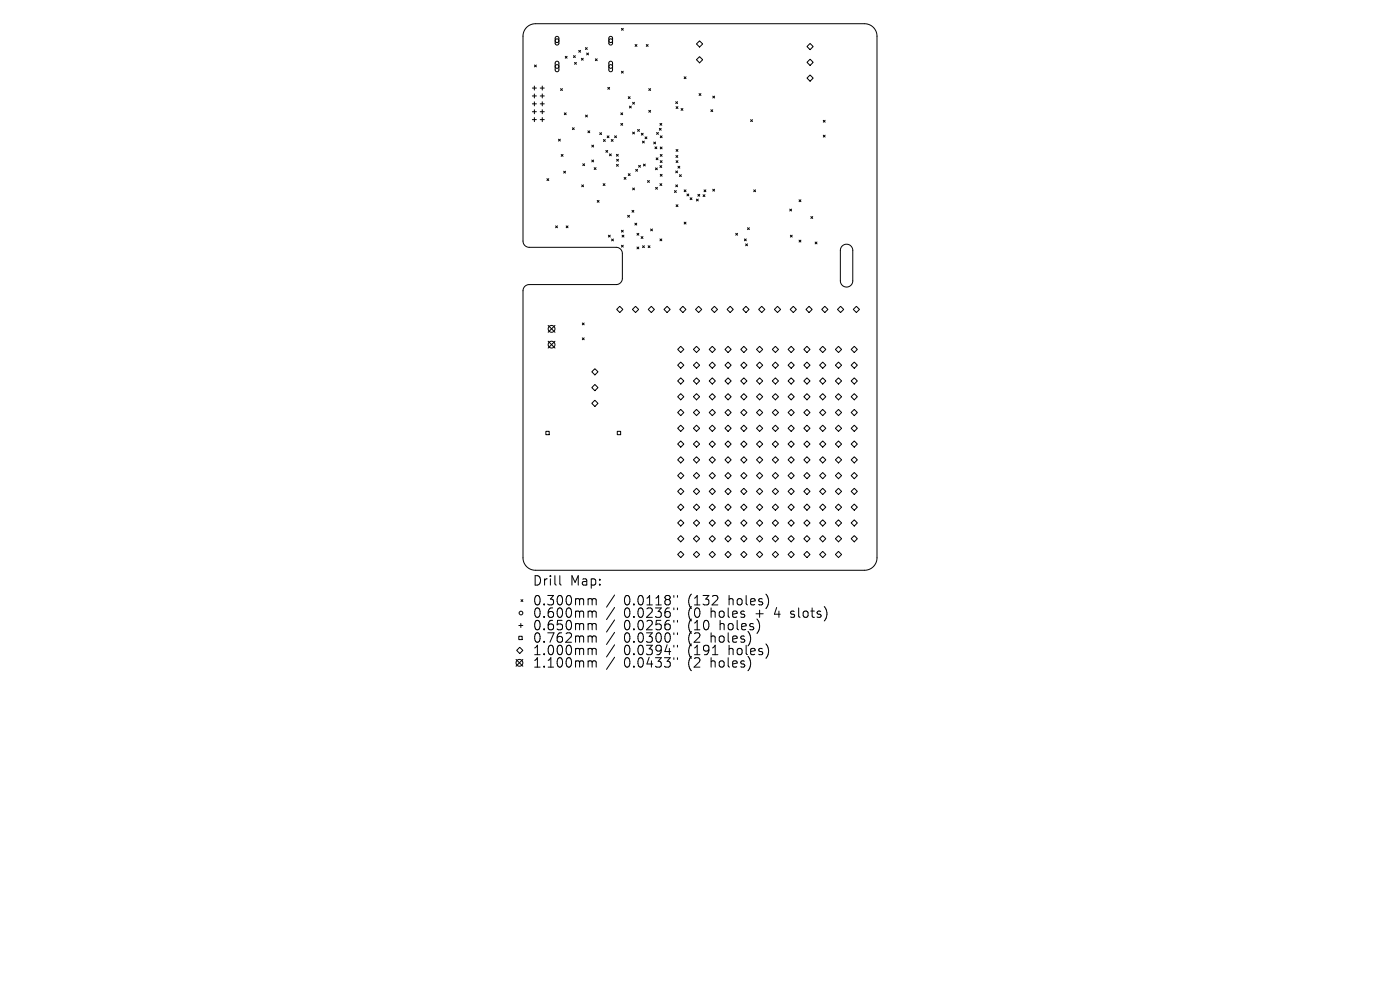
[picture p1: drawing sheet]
<svg xmlns="http://www.w3.org/2000/svg" width="297mm" height="210mm" viewBox="0 0 297 210" stroke-linecap="round" stroke-linejoin="round" font-family="sans-serif">
<defs><g id="words">
<g font-size="2.8">
<text x="112.9" y="124.5">Drill</text>
<text x="120.9" y="124.5">Map:</text>
<text x="112.9" y="128.7">0.300mm</text>
<text x="112.9" y="131.3">0.600mm</text>
<text x="132.4" y="128.7">0.0118&quot;</text>
<text x="132.4" y="131.3">0.0236&quot;</text>
<text x="146.1" y="128.7">(132</text>
<text x="146.1" y="131.3">(0</text>
<text x="151.1" y="131.3">holes</text>
<text x="154.9" y="128.7">holes)</text>
<text x="160.8" y="131.3">+</text>
<text x="165" y="131.3">4</text>
<text x="168.6" y="131.3">slots)</text>
<text x="112.9" y="134">0.650mm</text>
<text x="112.9" y="136.6">0.762mm</text>
<text x="132.4" y="134">0.0256&quot;</text>
<text x="132.4" y="136.6">0.0300&quot;</text>
<text x="146.1" y="134">(10</text>
<text x="146.1" y="136.6">(2</text>
<text x="151.1" y="136.6">holes)</text>
<text x="153" y="134">holes)</text>
<text x="112.9" y="139.3">1.000mm</text>
<text x="112.9" y="141.9">1.100mm</text>
<text x="132.4" y="139.3">0.0394&quot;</text>
<text x="132.4" y="141.9">0.0433&quot;</text>
<text x="146.1" y="139.3">(191</text>
<text x="146.1" y="141.9">(2</text>
<text x="151.1" y="141.9">holes)</text>
<text x="154.9" y="139.3">holes)</text>
</g>
</g></defs>
<g fill="none" stroke="#000" stroke-width=".21">
<path d="M111.7 5.8l1-.6 .9-.2h69.8a2.63 2.63 0 0 1 2.6 2.7v110.6a2.64 2.64 0 0 1-2.6 2.7h-69.8a2.63 2.63 0 0 1-2.6-2.7v-56.6a1.32 1.32 0 0 1 1.3-1.3h18.4a1.32 1.32 0 0 0 1.3-1.4v-5.2a1.32 1.32 0 0 0-1.3-1.3h-18.4a1.32 1.32 0 0 1-1.3-1.4v-43.4l.2-1.1zM112.9 18.7h.9M113.4 18.3v.8M113.4 19.9v.9M113.4 13.8l.4 .4M113.8 13.8l-.4 .4M114.6 18.7h.9M115 18.3v.8M115 19.9v.9M117.9 7.8l.4-.1 .3 .3v1.2l-.4 .4-.3-.1-.1-.3zM117.9 13.1l.4-.1 .3 .3v1.6l-.4 .3h-.3l-.1-.3zM118.9 18.8l.4 .4"/>
<path d="M119.3 18.8l-.4 .4M119.9 11.9l.4 .4M120.3 11.9l-.4 .4M121.7 11.8l.4 .4M121.9 13.2l.4 .4M122.1 11.8l-.4 .4M122.3 13.2l-.4 .4M122.8 10.7l.4 .4M123.2 10.7l-.4 .4M123.3 12.4l.4 .4M123.7 12.4l-.4 .4M124.2 10.1l.4 .4"/>
<path d="M124.5 11.2l.4 .4M124.6 10.1l-.4 .4M124.9 11.2l-.4 .4M126.3 12.5l.4 .4M126.7 12.5l-.4 .4M128.9 18.5l.4 .4M129.3 7.8l.4-.1 .2 .3v1.2l-.3 .4-.3-.1-.1-.3zM129.3 13.1l.4-.1 .2 .3v1.6l-.3 .3h-.3l-.1-.3zM129.3 18.5l-.4 .4M131.8 6l.4 .4M131.8 15.1l.4 .4M132.2 6l-.4 .4"/>
<path d="M132.2 15.1l-.4 .4M134.7 9.4l.4 .4M135.1 9.4l-.4 .4M137.1 9.4l.4 .4M137.5 9.4l-.4 .4M137.6 18.8l.4 .4M138 18.8l-.4 .4M145.1 16.3l.4 .4M145.5 16.3l-.4 .4M147.7 12.7l.7-.7 .7 .7-.7 .6zM148.3 19.9l.4 .3M148.4 8.7l.7 .6-.7 .7-.7-.7z"/>
<path d="M148.7 19.9l-.4 .3M171.2 9.9l.7-.7 .6 .7-.6 .6zM171.2 13.2l.7-.6 .6 .6-.6 .7zM171.2 16.6l.7-.7 .6 .7-.6 .6zM112.9 20.4h.9M112.9 22h.9M112.9 23.7h.9M112.9 25.4h.9M113.4 21.6v.9M113.4 23.3v.8M113.4 24.9v.9M114.6 20.4h.9"/>
<path d="M114.6 22h.9M114.6 23.7h.9M114.6 25.4h.9M115 21.6v.9M115 23.3v.8M115 24.9v.9M116 37.9l.4 .4M116.4 37.9l-.4 .4M118.5 29.5l.4 .4M118.9 29.5l-.4 .4M119.1 32.8l.4 .4M119.5 32.8l-.4 .4"/>
<path d="M119.6 36.3l.4 .4M119.7 23.9l.4 .4M120 36.3l-.4 .4M120.1 23.9l-.4 .4M121.4 27.1l.4 .4M121.8 27.1l-.4 .4M123.4 39.2l.4 .4M123.6 34.7l.4 .4M123.8 39.2l-.4 .4M124 34.7l-.4 .4M124.2 24.4l.4 .4M124.6 24.4l-.4 .4"/>
<path d="M124.7 27.8l.4 .4M125.1 27.8l-.4 .4M125.5 30.8l.4 .4M125.5 34l.4 .3M125.9 30.8l-.4 .4M125.9 34l-.4 .3M126.1 35.6l.3 .4M126.4 35.6l-.3 .4M127.2 28.2l.4 .4M127.6 28.2l-.4 .4M128 39l.3 .4M128 29.6l.4 .4"/>
<path d="M128.3 39l-.3 .4M128.4 29.6l-.4 .4M128.5 31.9l.4 .4M128.8 28.8l.4 .4M128.9 31.9l-.4 .4M129.2 28.8l-.4 .4M129.3 32.6l.4 .4M129.7 29.6l.4 .4M129.7 32.6l-.4 .4M130.1 29.6l-.4 .4M130.4 28.8l.4 .4M130.8 32.7l.4 .4"/>
<path d="M130.8 28.8l-.4 .4M130.8 34.9l.4 .4M130.8 33.8l.4 .4M131.2 32.7l-.4 .4M131.2 34.9l-.4 .4M131.2 33.8l-.4 .4M131.7 23.9l.4 .4M131.7 26.2l.4 .4M132.1 23.9l-.4 .4M132.1 26.2l-.4 .4M132.4 37.6l.4 .4M132.8 37.6l-.4 .4"/>
<path d="M133.3 20.5l.4 .4M133.3 36.9l.4 .3M133.5 22.5l.4 .4M133.7 20.5l-.4 .4M133.7 36.9l-.4 .3M133.9 22.5l-.4 .4M134.2 21.7l.4 .4M134.2 28l.4 .4M134.2 39.9l.4 .4M134.6 21.7l-.4 .4M134.6 28l-.4 .4M134.6 39.9l-.4 .4"/>
<path d="M134.9 35.9l.4 .4M135.3 35.9l-.4 .4M135.3 27.5l.4 .4M135.5 35.1l.4 .4M135.7 27.5l-.4 .4M135.9 35.1l-.4 .4M136.1 28.3l.3 .4M136.3 29.9l.4 .4M136.4 28.3l-.3 .4M136.5 34.8l.4 .4M136.7 29.9l-.4 .4M136.8 29l.4 .4"/>
<path d="M136.9 34.8l-.4 .4M137.2 29l-.4 .4M137.4 38.3l.4 .4M137.6 23.4l.4 .4M137.8 38.3l-.4 .4M138 23.4l-.4 .4M138.7 30.1l.4 .4M138.9 31.2l.4 .3M139.1 35.6l.3 .4M139.1 30.1l-.4 .4M139.1 39.7l.4 .4M139.2 33.5l.4 .4"/>
<path d="M139.3 28.1l.4 .4M139.3 31.2l-.4 .3M139.4 35.6l-.3 .4M139.5 39.7l-.4 .4M139.6 33.5l-.4 .4M139.7 28.1l-.4 .4M139.9 27.2l.4 .4M140 35.1l.4 .4M140 26.2l.4 .4M140 39l.4 .4M140.1 28.8l.4 .4M140.1 31.2l.4 .4"/>
<path d="M140.1 32.8l.4 .4M140.1 34.1l.4 .4M140.1 37l.4 .4M140.3 27.2l-.4 .4M140.4 35.1l-.4 .4M140.4 26.2l-.4 .4M140.4 39l-.4 .4M140.5 34.1l-.4 .4M140.5 31.2l-.4 .4M140.5 28.8l-.4 .4M140.5 32.8l-.4 .4M140.5 37l-.4 .4"/>
<path d="M143.3 21.6l.4 .4M143.3 36.3l.4 .4M143.3 39.2l.4 .4M143.4 33l.4 .4M143.4 22.6l.4 .4M143.4 31.7l.4 .4M143.4 34.1l.4 .4M143.7 21.6l-.4 .4M143.7 36.3l-.4 .4M143.7 39.2l-.4 .4M143.8 33l-.4 .4M143.8 35.3l.4 .4"/>
<path d="M143.8 22.6l-.4 .4M143.8 31.7l-.4 .4M143.8 34.1l-.4 .4M144.1 37.1l.4 .4M144.2 35.3l-.4 .4M144.5 23l.4 .4M144.5 37.1l-.4 .4M144.9 23l-.4 .4M150.8 23.3l.4 .4M151.2 23.3l-.4 .4M151.2 20.4l.4 .4M151.6 20.4l-.4 .4"/>
<path d="M159.2 25.4l.4 .4M159.6 25.4l-.4 .4M174.7 25.5l.3 .4M174.7 28.7l.3 .4M175 25.5l-.3 .4M175 28.7l-.3 .4M117.9 47.9l.4 .4M118.3 47.9l-.4 .4M120.1 47.9l.4 .4M120.5 47.9l-.4 .4M126.7 42.5l.4 .4M127.1 42.5l-.4 .4"/>
<path d="M129.1 49.9l.4 .4M129.5 49.9l-.4 .4M129.7 50.7l.4 .4M130.1 50.7l-.4 .4M131.8 48.8l.4 .4M131.8 52l.4 .4M132 49.9l.4 .4M132.2 48.8l-.4 .4M132.2 52l-.4 .4M132.4 49.9l-.4 .4M133.2 45.7l.3 .4M133.5 45.7l-.3 .4"/>
<path d="M134.1 44.6l.4 .4M134.5 44.6l-.4 .4M134.7 47.3l.4 .4M135.1 47.3l-.4 .4M135.1 49.5l.4 .4M135.1 52.4l.4 .4M135.5 49.5l-.4 .4M135.5 52.4l-.4 .4M136 50.2l.4 .4M136.3 52.1l.4 .4M136.4 50.2l-.4 .4M136.7 52.1l-.4 .4"/>
<path d="M137.5 52.1l.4 .4M137.9 52.1l-.4 .4M138 48.6l.4 .4M138.4 48.6l-.4 .4M140 50.7l.4 .4M140.4 50.7l-.4 .4M143.1 40.4l.4 .4M143.4 43.4l.4 .4M143.5 40.4l-.4 .4M143.8 43.4l-.4 .4M145.1 40.3l.4 .4M145.1 47.1l.4 .4"/>
<path d="M145.5 40.3l-.4 .4M145.5 47.1l-.4 .4M145.7 41.2l.4 .3M146.1 41.2l-.4 .3M146.4 42l.4 .4M146.8 42l-.4 .4M147.7 42.2l.4 .4M148.1 41.2l.3 .4M148.1 42.2l-.4 .4M148.4 41.2l-.3 .4M149.2 41.3l.3 .4M149.4 40.3l.4 .4"/>
<path d="M149.5 41.3l-.3 .4M149.8 40.3l-.4 .4M151.2 40.1l.4 .4M151.6 40.1l-.4 .4M156.1 49.5l.4 .4M156.5 49.5l-.4 .4M157.9 50.7l.4 .4M158.2 51.7l.4 .4M158.3 50.7l-.4 .4M158.6 51.7l-.4 .4M158.6 48.3l.4 .4M159 48.3l-.4 .4"/>
<path d="M159.9 40.3l.4 .4M160.3 40.3l-.4 .4M167.5 44.4l.4 .4M167.7 49.9l.4 .4M167.9 44.4l-.4 .4M168.1 49.9l-.4 .4M169.5 42.4l.4 .4M169.5 50.9l.4 .4M169.9 42.4l-.4 .4M169.9 50.9l-.4 .4M172 45.9l.4 .4M172.4 45.9l-.4 .4"/>
<path d="M172.9 51.3l.4 .4M173.3 51.3l-.4 .4M178.7 52.2a1.32 1.32 0 0 1 1.4-.3 1.32 1.32 0 0 1 .8 1.2v6.5a1.32 1.32 0 0 1-1.3 1.3 1.32 1.32 0 0 1-1.3-1.3v-6.6zM116.3 69l1.4 1.5M116.3 72.4l1.4 1.4M117.7 69l-1.4 1.5M117.7 72.4l-1.4 1.4M123.5 68.5l.4 .4M123.5 71.7l.4 .4M123.9 68.5l-.4 .4M123.9 71.7l-.4 .4M125.5 78.9l.7-.7 .7 .7-.7 .6z"/>
<path d="M130.8 65.6l.7-.6 .6 .6-.6 .7zM134.2 65.6l.6-.6 .7 .6-.7 .7zM137.5 65.6l.7-.6 .6 .6-.6 .7zM140.9 65.6l.6-.6 .7 .6-.7 .7zM143.8 74.1l.6-.6 .7 .6-.7 .7zM143.8 77.5l.6-.7 .7 .7-.7 .6zM144.2 65.6l.7-.6 .6 .6-.6 .7zM147.8 73.5l.6 .6-.6 .7-.7-.7zM147.8 76.8l.6 .7-.6 .6-.7-.6zM148.2 65l.7 .6-.7 .7-.6-.7zM150.5 74.1l.6-.6 .7 .6-.7 .7zM150.5 77.5l.6-.7 .7 .7-.7 .6z"/>
<path d="M151.6 65l.6 .6-.6 .7-.7-.7zM154.5 73.5l.6 .6-.6 .7-.7-.7zM154.5 76.8l.6 .7-.6 .6-.7-.6zM154.9 65l.7 .6-.7 .7-.7-.7zM157.6 65.6l.7-.6 .6 .6-.6 .7zM157.8 73.5l.7 .6-.7 .7-.7-.7zM157.8 76.8l.7 .7-.7 .6-.7-.6zM161.1 73.5l.7 .6-.7 .7-.6-.7zM161.1 76.8l.7 .7-.7 .6-.6-.6zM161.6 65l.7 .6-.7 .7-.7-.7zM163.8 74.1l.7-.6 .7 .6-.7 .7zM163.8 77.5l.7-.7 .7 .7-.7 .6z"/>
<path d="M164.3 65.6l.6-.6 .7 .6-.7 .7zM167.2 74.1l.6-.6 .7 .6-.7 .7zM167.2 77.5l.6-.7 .7 .7-.7 .6zM168.3 65l.6 .6-.6 .7-.7-.7zM171.2 73.5l.6 .6-.6 .7-.7-.7zM171.2 76.8l.6 .7-.6 .6-.7-.6zM171.6 65l.7 .6-.7 .7-.6-.7zM174.3 65.6l.7-.6 .6 .6-.6 .7zM174.5 73.5l.7 .6-.7 .7-.6-.7zM174.5 76.8l.7 .7-.7 .6-.6-.6zM177.2 74.1l.7-.6 .6 .6-.6 .7zM177.2 77.5l.7-.7 .6 .7-.6 .6z"/>
<path d="M178.3 65l.7 .6-.7 .7-.6-.7zM180.6 74.1l.6-.6 .7 .6-.7 .7zM180.6 77.5l.6-.7 .7 .7-.7 .6zM181.7 65l.6 .6-.6 .7-.7-.7zM115.8 91.5h.7v.7h-.7zM125.5 82.2l.7-.6 .7 .6-.7 .7zM125.5 85.6l.7-.7 .7 .7-.7 .6zM131 91.5h.7v.7h-.7zM143.8 80.8l.6-.6 .7 .6-.7 .7zM143.8 84.2l.6-.7 .7 .7-.7 .6zM143.8 87.5l.6-.7 .7 .7-.7 .7zM143.8 90.9l.6-.7 .7 .7-.7 .6z"/>
<path d="M143.8 94.2l.6-.7 .7 .7-.7 .7zM143.8 97.5l.6-.6 .7 .6-.7 .7zM147.1 94.2l.7-.7 .6 .7-.6 .7zM147.8 80.2l.6 .6-.6 .7-.7-.7zM147.8 83.5l.6 .7-.6 .6-.7-.6zM147.8 86.8l.6 .7-.6 .7-.7-.7zM147.8 90.2l.6 .7-.6 .6-.7-.6zM147.8 96.9l.6 .6-.6 .7-.7-.7zM150.5 80.8l.6-.6 .7 .6-.7 .7zM150.5 84.2l.6-.7 .7 .7-.7 .6zM150.5 87.5l.6-.7 .7 .7-.7 .7zM150.5 90.9l.6-.7 .7 .7-.7 .6z"/>
<path d="M150.5 94.2l.6-.7 .7 .7-.7 .7zM150.5 97.5l.6-.6 .7 .6-.7 .7zM153.8 94.2l.7-.7 .6 .7-.6 .7zM154.5 80.2l.6 .6-.6 .7-.7-.7zM154.5 83.5l.6 .7-.6 .6-.7-.6zM154.5 86.8l.6 .7-.6 .7-.7-.7zM154.5 90.2l.6 .7-.6 .6-.7-.6zM154.5 96.9l.6 .6-.6 .7-.7-.7zM157.1 94.2l.7-.7 .7 .7-.7 .7zM157.1 97.5l.7-.6 .7 .6-.7 .7zM157.8 80.2l.7 .6-.7 .7-.7-.7zM157.8 83.5l.7 .7-.7 .6-.7-.6z"/>
<path d="M157.8 86.8l.7 .7-.7 .7-.7-.7zM157.8 90.2l.7 .7-.7 .6-.7-.6zM160.5 94.2l.6-.7 .7 .7-.7 .7zM161.1 80.2l.7 .6-.7 .7-.6-.7zM161.1 83.5l.7 .7-.7 .6-.6-.6zM161.1 86.8l.7 .7-.7 .7-.6-.7zM161.1 90.2l.7 .7-.7 .6-.6-.6zM161.1 96.9l.7 .6-.7 .7-.6-.7zM163.8 80.8l.7-.6 .7 .6-.7 .7zM163.8 84.2l.7-.7 .7 .7-.7 .6zM163.8 87.5l.7-.7 .7 .7-.7 .7zM163.8 90.9l.7-.7 .7 .7-.7 .6z"/>
<path d="M163.8 94.2l.7-.7 .7 .7-.7 .7zM163.8 97.5l.7-.6 .7 .6-.7 .7zM167.2 80.8l.6-.6 .7 .6-.7 .7zM167.2 84.2l.6-.7 .7 .7-.7 .6zM167.2 87.5l.6-.7 .7 .7-.7 .7zM167.2 90.9l.6-.7 .7 .7-.7 .6zM167.2 94.2l.6-.7 .7 .7-.7 .7zM167.2 97.5l.6-.6 .7 .6-.7 .7zM170.5 94.2l.7-.7 .6 .7-.6 .7zM171.2 80.2l.6 .6-.6 .7-.7-.7zM171.2 83.5l.6 .7-.6 .6-.7-.6zM171.2 86.8l.6 .7-.6 .7-.7-.7z"/>
<path d="M171.2 90.2l.6 .7-.6 .6-.7-.6zM171.2 96.9l.6 .6-.6 .7-.7-.7zM173.9 94.2l.6-.7 .7 .7-.7 .7zM174.5 80.2l.7 .6-.7 .7-.6-.7zM174.5 83.5l.7 .7-.7 .6-.6-.6zM174.5 86.8l.7 .7-.7 .7-.6-.7zM174.5 90.2l.7 .7-.7 .6-.6-.6zM174.5 96.9l.7 .6-.7 .7-.6-.7zM177.2 80.8l.7-.6 .6 .6-.6 .7zM177.2 84.2l.7-.7 .6 .7-.6 .6zM177.2 87.5l.7-.7 .6 .7-.6 .7zM177.2 90.9l.7-.7 .6 .7-.6 .6z"/>
<path d="M177.2 94.2l.7-.7 .6 .7-.6 .7zM177.2 97.5l.7-.6 .6 .6-.6 .7zM180.6 80.8l.6-.6 .7 .6-.7 .7zM180.6 84.2l.6-.7 .7 .7-.7 .6zM180.6 87.5l.6-.7 .7 .7-.7 .7zM180.6 90.9l.6-.7 .7 .7-.7 .6zM180.6 94.2l.6-.7 .7 .7-.7 .7zM180.6 97.5l.6-.6 .7 .6-.7 .7zM143.8 100.9l.6-.7 .7 .7-.7 .7zM143.8 104.2l.6-.6 .7 .6-.7 .7zM143.8 107.6l.6-.7 .7 .7-.7 .6zM143.8 110.9l.6-.6 .7 .6-.7 .7z"/>
<path d="M143.8 114.3l.6-.7 .7 .7-.7 .6zM143.8 117.6l.6-.6 .7 .6-.7 .7zM147.1 100.9l.7-.7 .6 .7-.6 .7zM147.1 107.6l.7-.7 .6 .7-.6 .6zM147.1 114.3l.7-.7 .6 .7-.6 .6zM147.8 103.6l.6 .6-.6 .7-.7-.7zM147.8 110.3l.6 .6-.6 .7-.7-.7zM147.8 117l.6 .6-.6 .7-.7-.7zM150.5 100.9l.6-.7 .7 .7-.7 .7zM150.5 104.2l.6-.6 .7 .6-.7 .7zM150.5 107.6l.6-.7 .7 .7-.7 .6zM150.5 110.9l.6-.6 .7 .6-.7 .7z"/>
<path d="M150.5 114.3l.6-.7 .7 .7-.7 .6zM150.5 117.6l.6-.6 .7 .6-.7 .7zM153.8 100.9l.7-.7 .6 .7-.6 .7zM153.8 107.6l.7-.7 .6 .7-.6 .6zM153.8 114.3l.7-.7 .6 .7-.6 .6zM154.5 103.6l.6 .6-.6 .7-.7-.7zM154.5 110.3l.6 .6-.6 .7-.7-.7zM154.5 117l.6 .6-.6 .7-.7-.7zM157.1 100.9l.7-.7 .7 .7-.7 .7zM157.1 104.2l.7-.6 .7 .6-.7 .7zM157.1 107.6l.7-.7 .7 .7-.7 .6zM157.1 110.9l.7-.6 .7 .6-.7 .7z"/>
<path d="M157.1 114.3l.7-.7 .7 .7-.7 .6zM157.1 117.6l.7-.6 .7 .6-.7 .7zM160.5 100.9l.6-.7 .7 .7-.7 .7zM160.5 107.6l.6-.7 .7 .7-.7 .6zM160.5 114.3l.6-.7 .7 .7-.7 .6zM161.1 103.6l.7 .6-.7 .7-.6-.7zM161.1 110.3l.7 .6-.7 .7-.6-.7zM161.1 117l.7 .6-.7 .7-.6-.7zM163.8 100.9l.7-.7 .7 .7-.7 .7zM163.8 104.2l.7-.6 .7 .6-.7 .7zM163.8 107.6l.7-.7 .7 .7-.7 .6zM163.8 110.9l.7-.6 .7 .6-.7 .7z"/>
<path d="M163.8 114.3l.7-.7 .7 .7-.7 .6zM163.8 117.6l.7-.6 .7 .6-.7 .7zM167.2 100.9l.6-.7 .7 .7-.7 .7zM167.2 104.2l.6-.6 .7 .6-.7 .7zM167.2 107.6l.6-.7 .7 .7-.7 .6zM167.2 110.9l.6-.6 .7 .6-.7 .7zM167.2 114.3l.6-.7 .7 .7-.7 .6zM167.2 117.6l.6-.6 .7 .6-.7 .7zM170.5 100.9l.7-.7 .6 .7-.6 .7zM170.5 107.6l.7-.7 .6 .7-.6 .6zM170.5 114.3l.7-.7 .6 .7-.6 .6zM171.2 103.6l.6 .6-.6 .7-.7-.7z"/>
<path d="M171.2 110.3l.6 .6-.6 .7-.7-.7zM171.2 117l.6 .6-.6 .7-.7-.7zM173.9 100.9l.6-.7 .7 .7-.7 .7zM173.9 107.6l.6-.7 .7 .7-.7 .6zM173.9 114.3l.6-.7 .7 .7-.7 .6zM174.5 103.6l.7 .6-.7 .7-.6-.7zM174.5 110.3l.7 .6-.7 .7-.6-.7zM174.5 117l.7 .6-.7 .7-.6-.7zM177.2 100.9l.7-.7 .6 .7-.6 .7zM177.2 104.2l.7-.6 .6 .6-.6 .7zM177.2 107.6l.7-.7 .6 .7-.6 .6zM177.2 110.9l.7-.6 .6 .6-.6 .7z"/>
<path d="M177.2 114.3l.7-.7 .6 .7-.6 .6zM177.2 117.6l.7-.6 .6 .6-.6 .7zM180.6 100.9l.6-.7 .7 .7-.7 .7zM180.6 104.2l.6-.6 .7 .6-.7 .7zM180.6 107.6l.6-.7 .7 .7-.7 .6zM180.6 110.9l.6-.6 .7 .6-.7 .7zM180.6 114.3l.6-.7 .7 .7-.7 .6zM109.5 139.9l1.4 1.4M110.1 135h.7v.7h-.7zM110.1 132.7h.8M110.3 137.3l.6 .7-.6 .6-.7-.6zM110.5 132.3v.8"/>
<path d="M110.5 127.2l.4 .4M110.9 127.2l-.4 .4M110.9 139.9l-1.4 1.4M118.8 122.1v1.7l.3 .3M125.1 127l.4 .1 .1 .2M125.1 129.6h.2l.3 .3M125.1 132.3l.4 .1 .1 .2M125.1 134.9l.4 .1 .1 .2M125.1 137.5l.4 .1 .1 .2M125.6 127.3l.3-.3 .5 .1 .1 1.2M125.6 127.3v1M125.6 129.9v1.1"/>
<path d="M125.6 132.6v1M125.6 135.2v1M125.6 137.8v1.1M125.6 129.9l.3-.3 .5 .1 .1 1.3M125.6 132.6l.3-.3 .5 .1 .1 1.2M125.6 135.2l.3-.3 .5 .1 .1 1.2M125.6 137.8l.3-.3 .5 .1 .1 1.3M130.4 126.2l-1.7 2.6M130.4 128.9l-1.7 2.5M130.4 131.5l-1.7 2.6M130.4 134.1l-1.7 2.6M130.4 136.8l-1.7 2.6"/>
<path d="M130.4 139.4l-1.7 2.6M143 126.3v.4M143 129v.3M143 131.6v.4M143 134.2v.4M143 136.9v.4M143 139.5v.4M143.7 126.3v.4M143.7 129v.3M143.7 131.6v.4M143.7 134.2v.4M143.7 136.9v.4"/>
<path d="M143.7 139.5v.4M151.1 138.9h1.2M167.7 130.9l.2 .1M167.8 129.7v.5M125.1 140.2l.4 .1 .1 .2M125.6 140.5v1M125.6 140.5l.3-.3 .5 .1 .1 1.2"/>
<circle cx="118.2" cy="14.1" r=".4"/>
<circle cx="118.2" cy="8.6" r=".4"/>
<circle cx="129.6" cy="14.1" r=".4"/>
<circle cx="129.6" cy="8.6" r=".4"/>
<circle cx="117" cy="73.1" r=".72"/>
<circle cx="117" cy="69.8" r=".72"/>
<circle cx="110.5" cy="130" r=".4"/>
<circle cx="110.2" cy="140.6" r=".72"/>
</g>
<use href="#words"/>
</svg>
